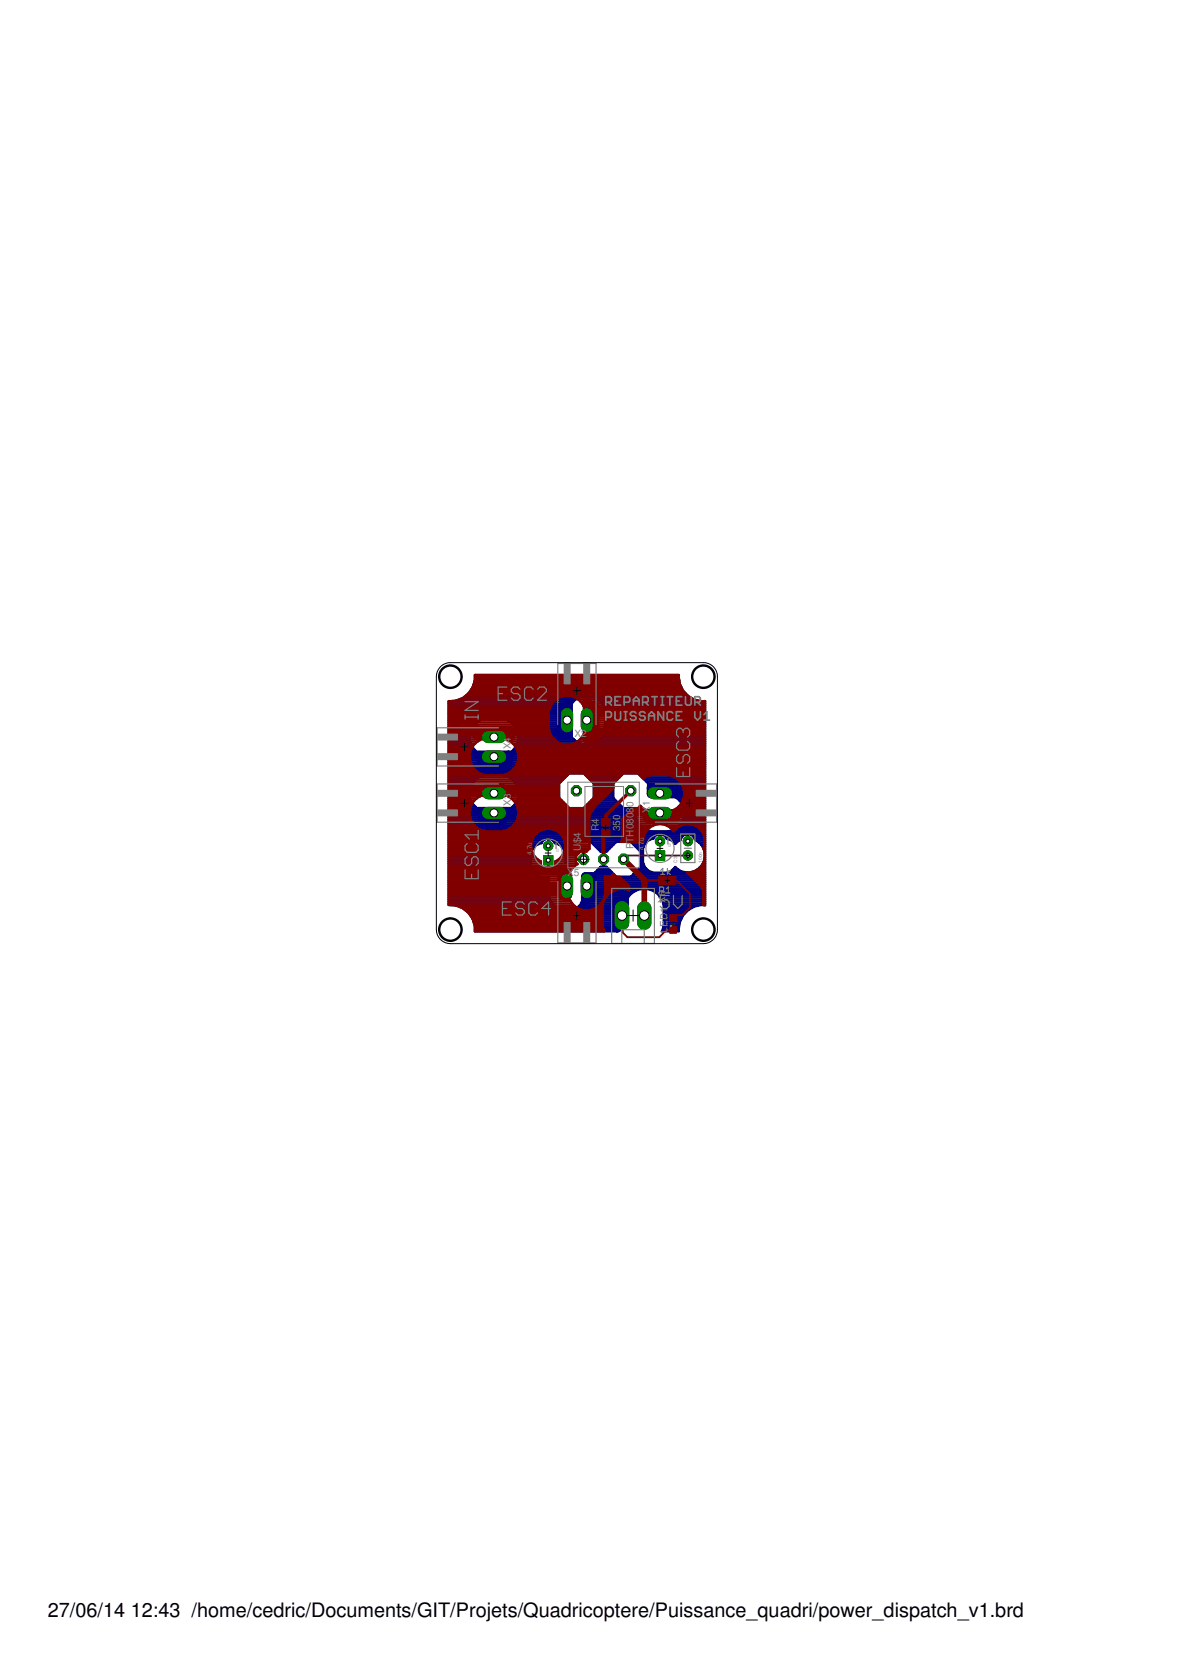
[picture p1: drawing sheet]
<svg xmlns="http://www.w3.org/2000/svg" width="210mm" height="297mm" viewBox="0 0 210 297" stroke-linecap="round" stroke-linejoin="round" font-family="sans-serif">
<defs><g id="words">
<g font-size="3.5">
<text x="8.5" y="287.5">27/06/14</text>
<text x="23.2" y="287.5">12:43 /home/cedric/Documents/GIT/Projets/Quadricoptere/Puissance_quadri/power_dispatch_v1.brd</text>
</g>
<g font-size="1.8" fill="#808080">
<text x="102.1" y="131">X2</text>
<text x="90.8" y="133.2" transform="rotate(-90 90.8 133.2)">X4</text>
<text x="90.8" y="143.2" transform="rotate(-90 90.8 143.2)">X3</text>
<text x="112.6" y="143.5" transform="rotate(-90 112.6 143.5)">0</text>
<text x="103.2" y="149.9" transform="rotate(-90 103.2 149.9)">$</text>
<text x="103.2" y="149" transform="rotate(-90 103.2 149)">4</text>
<text x="106.4" y="147.8" transform="rotate(-90 106.4 147.8)">R</text>
<text x="106.4" y="146.5" transform="rotate(-90 106.4 146.5)">4</text>
<text x="110.2" y="147.8" transform="rotate(-90 110.2 147.8)">3</text>
<text x="110.2" y="146.8" transform="rotate(-90 110.2 146.8)">5</text>
<text x="110.2" y="145.8" transform="rotate(-90 110.2 145.8)">0</text>
<text x="112.6" y="148.7" transform="rotate(-90 112.6 148.7)">H</text>
<text x="112.6" y="147.4" transform="rotate(-90 112.6 147.4)">0</text>
<text x="112.6" y="146.4" transform="rotate(-90 112.6 146.4)">8</text>
<text x="112.6" y="145.4" transform="rotate(-90 112.6 145.4)">0</text>
<text x="112.6" y="144.4" transform="rotate(-90 112.6 144.4)">8</text>
<text x="115.5" y="144.5" transform="rotate(-90 115.5 144.5)">X1</text>
<text x="100.8" y="155.8">X5</text>
<text x="103.2" y="151.2" transform="rotate(-90 103.2 151.2)">U</text>
<text x="112.6" y="151" transform="rotate(-90 112.6 151)">PT</text>
<text x="118.3" y="160.5" transform="rotate(-90 118.3 160.5)">X</text>
<text x="118.3" y="159.3" transform="rotate(-90 118.3 159.3)">6</text>
<text x="118.6" y="165.8" transform="rotate(-90 118.6 165.8)">L</text>
<text x="118.6" y="164.8" transform="rotate(-90 118.6 164.8)">E</text>
<text x="118.6" y="163.6" transform="rotate(-90 118.6 163.6)">D</text>
<text x="118.6" y="162.3" transform="rotate(-90 118.6 162.3)">1</text>
</g>
<g font-size="1.1" fill="#808080">
<text x="114.4" y="149.5" transform="rotate(-90 114.4 149.5)">u</text>
<text x="94.6" y="151.9" transform="rotate(-90 94.6 151.9)">4</text>
<text x="94.6" y="151.3" transform="rotate(-90 94.6 151.3)">,</text>
<text x="94.6" y="151" transform="rotate(-90 94.6 151)">7</text>
<text x="94.6" y="150.4" transform="rotate(-90 94.6 150.4)">u</text>
<text x="114.4" y="151.1" transform="rotate(-90 114.4 151.1)">4,7</text>
</g>
<g font-size=".8" fill="#808080">
<text x="120.3" y="153.3" transform="rotate(-90 120.3 153.3)">C3</text>
<text x="124.8" y="153.3" transform="rotate(-90 124.8 153.3)">100n</text>
</g>
<g font-size=".6" fill="#808080">
<text x="99.4" y="151.5" transform="rotate(-90 99.4 151.5)">C1</text>
<text x="119.2" y="150.6" transform="rotate(-90 119.2 150.6)">C2</text>
</g>
</g></defs>
<g fill="none" stroke="#000080" stroke-width=".42">
<path d="M79.8 124.7a4.4 4.4 0 0 0 4.6-4.7h36.2a4.3 4.3 0 0 0 4.7 4.6v36.3a4.3 4.3 0 0 0-4.7 4.6h-3l.4-1v-3.5M79.8 124.7v36.2a4.3 4.3 0 0 1 4.6 4.6h25.3a1.73 1.73 0 0 1-.9-1.4v-1.1h1.5v-3.2a1.71 1.71 0 0 0-1.5 1.6v1.1h1.9v-2.7l.7 .2a3.3 3.3 0 0 1 2.6-2M79.8 139.7h3.9M79.8 139.3h4.1M79.8 138.9h4.4M79.8 138.6h4.8M79.8 138.2h5.3M79.8 137.8h6.3M79.8 137.4h45.5M79.8 137.1h45.5M79.8 136.7h45.5M79.8 136.3h45.5"/>
<path d="M79.8 135.9h6.3M79.8 135.6h5.8M79.8 135.2h5.6M79.8 134.8h5.4M79.8 134.4h7.9M79.8 134h5.5M79.8 133.7h5M79.8 133.3h4.6M79.8 132.9h4.3M79.8 132.6h4M79.8 132.2h3.9M79.8 131.8h3.8"/>
<path d="M79.8 131.4h3.7M79.8 131.1h3.7M79.8 130.7h3.7M79.8 130.3h3.7M79.8 129.9h3.8M79.8 129.6h4M79.8 129.2h4.2M79.8 128.8h4.5M79.8 128.4h4.9M79.8 128.1h5.5M79.8 127.7h19.5M79.8 127.3h19.5"/>
<path d="M79.8 126.9h19.5M79.8 126.6h19.5M79.8 126.2h19.7M79.8 125.8h20M79.8 125.5h21.6M79.8 125.1h21.8M79.8 124.7h22.1M81.7 124.3h20.6M82.4 124h20.6M82.9 123.6h39.2M83.3 123.2h38.5M83.5 131.4a3.3 3.3 0 0 0 1.8 2.6l-.1 .4h2.5v1.6a2.66 2.66 0 0 1-1.8-.2l-.5-.5-.2-.6h5.2l-.2 .6-.7 .6"/>
<path d="M83.5 131.4a3.3 3.3 0 0 1 2.8-3.6h3a3.3 3.3 0 0 1 2.8 3.6M83.6 122.8h37.8M83.8 122.4h37.4M84.1 122.1h37M84.2 121.7h36.7M84.3 121.3h36.5M84.4 120.9h36.3M84.4 120.6h36.2M84.4 120.2h36.2M87.7 135.9h.2M87.7 135.6h.2M87.7 135.2h.2"/>
<path d="M87.7 134.8h.2M87.9 134.4h37.4M89.5 135.9h35.8M89.5 137.8h11.3M90 135.6h35.3M90.2 135.2h35.1M90.3 128.1h10.3M90.3 134h35M90.4 134.8h34.9M90.5 138.2h10M90.8 133.7h34.5M90.9 128.4h8.4"/>
<path d="M91 138.6h9.1M91.2 133.3h34.1M91.3 128.8h8M91.4 138.9h8.3M91.5 132.9h33.8M91.6 129.2h7.7M91.7 139.3h7.7M91.8 132.6h33.5M91.8 129.6h7.5M91.9 139.7h7.5M91.9 132.2h11.3M91.9 129.9h7.6"/>
<path d="M92 131.8h10.4M92.1 130.3h7.8M92.1 131.4a3.2 3.2 0 0 1-1.8 2.6l.1 .4h-2.5v1.6l1.6-.1M92.1 131.4h9.9M92.1 131.1h9.5M92.1 130.7h9.3M99.3 126.6a1.58 1.58 0 0 1 1.3-1.2v5.2a1.53 1.53 0 0 1-1.3-1.4v-1h1.6v2.4l.4-.1a3.3 3.3 0 0 0 3.1 1.9 3.3 3.3 0 0 0 2.9-2.1M99.3 126.6v1.3h1.6v-2.5l.4 .1a3.3 3.3 0 0 1 3.5-1.8 3.3 3.3 0 0 1 2.7 2.8v3l-.2 .8M99.4 139.3l1.8-1.8h2.5l1.9 1.8M99.4 139.3v2.5l1.8 1.9h2.5l1.9-1.9v-2.5M100.6 130.3h.3M100.6 129.9h.3"/>
<path d="M100.6 129.6h.3M100.6 129.2h.3M100.6 128.8h.3M100.6 128.4h.3M100.6 127.7h.3M100.6 127.3h.3M100.6 126.9h.3M100.6 126.6h.3M100.6 126.2h.3M100.6 125.8h.3M104.1 137.8h6.4M104.5 138.2h5.6"/>
<path d="M104.8 138.6h4.9M105.2 138.9h4.1M105.4 132.2h19.9M105.6 139.7h3.4M105.6 139.3h3.4M105.6 124h17.1M106.1 131.8h19.2M106.3 124.3h17M106.6 131.4h18.7M106.6 124.7h18.7M106.9 131.1h18.4M107 125.1h18.3"/>
<path d="M107.1 130.7h18.2M107.2 125.5h18.1M107.3 130.3h18M107.4 125.8h17.9M107.4 129.9h17.9M107.5 126.2h17.8M107.5 129.6h17.8M107.5 129.2h17.8M107.5 128.8h17.8M107.5 128.4h17.8M107.5 128.1h17.8M107.5 127.7h17.8"/>
<path d="M107.5 127.3h17.8M107.5 126.9h17.8M107.5 126.6h17.8M109 139.3l1.8-1.8h2.6l1.8 1.8M109 139.3v2.5l1.8 1.9h2.3a3.2 3.2 0 0 0 2.7 4.1h3a3.3 3.3 0 0 0 2.7-2.4 3.3 3.3 0 0 0-1.1-3.5M113.7 137.8h11.6M114.1 138.2h11.2M114.5 138.6h10.8M114.9 138.9h10.4M115.2 139.3v.6l.2-.2a2.38 2.38 0 0 1 1.7-.2v1.4h2.8a1.52 1.52 0 0 0-1.5-1.4h-1v1.7h7.9M115.2 139.7h.3M115.2 139.3h10.1"/>
<path d="M117.1 139.7h.3M119 139.7h6.3M79.8 158h17.7M79.8 149h36.3M79.8 148.3h37.3M79.8 153.1h14.6M79.8 157.6h17.7M79.8 141.2h3.7M79.8 146h33.5M79.8 159.9h18M79.8 159.5h17.9M79.8 159.1h17.8"/>
<path d="M79.8 158.8h17.7M79.8 158.4h17.7M79.8 157.3h17.7M79.8 156.9h17.7M79.8 156.5h17.7M79.8 156.1h17.7M79.8 155.8h16M79.8 155.4h15.4M79.8 155h15M79.8 154.6h14.8M79.8 154.3h14.6M79.8 153.9h14.6"/>
<path d="M79.8 153.5h14.6M79.8 152.8h14.6M79.8 152.4h14.6M79.8 152h14.6M79.8 151.7h14.6M79.8 151.3h14.8M79.8 150.9h14.9M79.8 150.5h15.2M79.8 150.2h15.7M79.8 149.8h16.5M79.8 149.4h16.8M79.8 148.7h36.6"/>
<path d="M79.8 147.9h45.5M79.8 147.5h35.1M79.8 147.2h34.5M79.8 146.8h34.1M79.8 146.4h33.7M79.8 145.7h5.9M79.8 145.3h5.6M79.8 144.9h5.5M79.8 144.5h7.9M79.8 144.2h5.4M79.8 143.8h5.2M79.8 143.4h4.7"/>
<path d="M79.8 143h4.3M79.8 142.7h4.1M79.8 142.3h3.9M79.8 141.9h3.8M79.8 141.5h3.7M79.8 140.8h3.7M79.8 140.4h3.7M79.8 140h3.8M83.7 142.3a3.3 3.3 0 0 1 2.6-4.5h3a3.3 3.3 0 0 1 2.6 4.5M83.7 142.3l.4 .7 .6 .6 .6 .4-.1 .2M85.2 144.2v.2h2.5v1.6M87.7 145.7h.2"/>
<path d="M87.7 145.3h.2M87.7 144.9h.2M87.9 144.5h25M89.9 145.7h23.2M90.2 145.3l.2-.6h-5.2a1.53 1.53 0 0 0 1.4 1.3M90.2 145.3l-.5 .5-.7 .2M90.2 145.3h22.8M90.3 144.2l.1 .2h-2.5v1.6M90.3 144.9h22.6M90.3 144.2h22.6M90.6 143.8h22.4M91.1 143.4h9.8"/>
<path d="M91.5 143h9M91.7 142.7h8.5M91.9 142.3l-.4 .7-.6 .6-.6 .4v.2M91.9 142.3h7.9M92 140h7.4M92 141.9h7.4M92.1 140.4h7.3M92.1 141.5h7.3M92.1 141.2h7.3M92.1 140.8h7.3M94.4 151.6v2.6a2.44 2.44 0 0 0 3.1 1.7v3.1a3.3 3.3 0 0 0 2.8 2.8 3.3 3.3 0 0 0 3.4-1.8l.4 .1v-2.5h21.2M96.2 149.9a1.29 1.29 0 0 1 1.2-.8 1.29 1.29 0 0 1 1.2 .8"/>
<path d="M96.2 149.9a2.12 2.12 0 0 0-1.8 1.7M96.2 149.9h.1M97.4 149.9h.1M97.4 149.1v.8M97.4 149.8h.1M97.4 149.4h.1M98.3 149.4h16.9M98.6 149.8h3.7M98.6 149.9a2.12 2.12 0 0 1 1.9 1.7M98.6 149.9h.1M99.4 150.2h2.5M99.8 150.5h1.8"/>
<path d="M100.1 150.9h1.1M100.3 151.3h.5M100.5 151.6v1.5l.1 .1v-1.7l1.8-1.9h2.6l1.7 1.8h.5v2.7h-.5l-1.3 1.3M100.5 152.8h.1M100.5 152.4h.1M100.5 152h.1M100.5 151.7h.1M104 143.4h6.6M104.1 158h.3M104.1 159.9h.3M104.1 159.5h.3M104.1 159.1h.3"/>
<path d="M104.1 158.8h.3M104.1 158.4h.3M104.4 143h5.8M104.7 142.7h5.1M105.1 159.9h4.8M105.1 142.3h4.3M105.1 149.8h4.3M105.4 155.4h.1M105.5 155.4l.1 .2a2.38 2.38 0 0 1 .2 1.8h-1.4v2.7a1.53 1.53 0 0 0 1.4-1.4v-1.1M105.5 155.4h3.6M105.5 159.5h6.1M105.5 141.9h3.6"/>
<path d="M105.5 150.2h3.5M105.6 141.2h3.4M105.6 141.5h3.4M105.6 140.8h3.4M105.6 140.4h3.4M105.6 140h3.4M105.6 155.8h3.9M105.7 159.1h6.2M105.8 156.1h19.5M105.8 158.8h6.5M105.8 158h9.2a3.4 3.4 0 0 1 3 3M105.8 158.4h7.1"/>
<path d="M105.8 157.3h19.5M105.8 156.9h19.5M105.8 156.5h19.5M105.8 155h2.9M105.9 150.5h2.8M106.2 154.6h2.1M106.3 150.9h2M106.6 154.3h1.4M106.6 151.3h1.3M106.8 152.7h.9v.1h-.9zM106.8 152.8h.4M107.2 153.1h.2"/>
<path d="M107.2 153.9h.2M107.2 153.5h.2M107.2 152.4h.2M107.2 152h.2M107.2 151.7h.2M107.4 151.4h.4l1.7-1.8h2.6l1.8 1.9v2.5l-1.8 1.9h-2.6l-1.7-1.8h-.4zM107.4 152.8h.3M110.3 159.9h.4M111.2 159.9h.2M112.2 155.8h13.1M112.2 149.8h2.7M112.6 155.4h12.7"/>
<path d="M112.6 150.2h2M112.9 155h2.9M113 150.5h1.4M113.3 154.6h1.8M113.4 150.9h.9M113.7 154.3h1M113.7 151.3h.6M113.9 153.1h.4M113.9 153.9h.6M113.9 153.5h.4M113.9 152.8h.4M113.9 152.4h.4"/>
<path d="M113.9 152h.4M113.9 151.7h.4M115 158h10.3M115.2 149.4l-.6 .6-.3 .8v2.6l.3 .8 .6 .6 .8 .3h2.6l.8-.3 .6-.7a3 3 0 0 0 4.7-.2M116.1 158.4h9.2M116.1 149.1l-.9 .3M116.1 149.1a1.29 1.29 0 0 1 1.2-.8 1.29 1.29 0 0 1 1.2 .8M116.1 149.1h.1M116.7 158.8h8.6M117.1 159.1h8.2M117.1 140.8h.3M117.1 140.4h.3"/>
<path d="M117.1 140h.3M117.3 149h.1M117.3 148.3v.8M117.3 148.7h.1M117.4 159.5h7.9M117.5 148.3h4.4M117.6 159.9h7.7M118.2 148.7h3.1M118.5 149h2.6M118.5 149.1l.9 .3M118.5 149.1h.1M118.8 155h2.8"/>
<path d="M119.4 149.4h1.4M119.5 154.6h1.2M119.5 140h5.8M119.7 147.5h5.6M119.7 140.4h5.6M119.8 149.8h.4M119.8 141.5h5.5M119.8 140.8h5.5M119.9 141.2l-.1 .4 .6 .3M119.9 154.3h.3M120.3 147.2h5M120.4 141.9h4.9"/>
<path d="M120.7 146.8h4.6M120.7 142.3h4.6M121 146.4h4.3M121.1 149l-.1 .3-1 .7-.6-.6M121.1 142.7h4.2M121.2 146h4.1M121.3 143h4M121.4 145.7h3.9M121.4 143.4h3.9M121.5 145.3h3.8M121.5 143.8h3.8M121.6 144.9h3.7"/>
<path d="M121.6 144.5h3.7M121.6 144.2h3.7M121.9 148.3a1.3 1.3 0 0 1 1.5 .7M121.9 148.3l-.5 .2-.3 .5M122.3 148.2v.8M122.3 149h.1M122.3 148.3h.1M122.3 148.7h.1M122.6 148.3h2.7M122.9 155h2.4M123.2 148.7h2.1M123.4 149l.1 .2a4 4 0 0 1 1.6 1.7"/>
<path d="M123.4 149h1.9M123.7 149.4h1.6M123.8 154.6h1.5M124.2 149.8h1.1M124.3 154.3h1M124.6 150.2h.7M124.7 153.9h.6M124.9 150.5h.4M124.9 153.5h.4M125.1 150.9l.2 .8M125.1 150.9h.2M125.1 153.1h.2"/>
<path d="M125.2 151.3h.1M125.2 152.8h.1M125.3 151.7v.8l-.2 .7-.4 .7M125.3 152.4h.1M125.3 152h.1M125.3 151.7h.1M79.8 160.6h18.4M79.8 160.3h18.2M81.2 161h17.4M82.1 161.4h17M82.7 161.8h17.4M83.1 162.1h25.7"/>
<path d="M83.5 162.5h25.3M83.7 162.9h26.6M84 163.3h24.8M84.1 163.6h24.7M84.2 164h24.6M84.3 164.4h24.6M84.4 165.5h25.2M84.4 165.1h24.8M84.4 164.8h24.6M101.5 161.8h7.3M102.4 161.4h6.4M103 161h5.9"/>
<path d="M103.3 160.6h5.7M103.6 160.3h5.7M110.3 162.5h.4M110.3 162.1h.4M110.3 161.8h.4M110.3 161.4h.4M110.3 161h.4M110.3 160.6h.4M110.3 160.3h.4M117.7 165.5h2.9M117.8 160.3h7.5M117.8 165.1h2.8"/>
<path d="M117.9 160.6h7.4M117.9 164.8h2.8M118 164.4h2.7M118 164h2.8M118 163.6h3M118 163.3h3.1M118 162.9h3.3M118 162.5h3.6M118 162.1h4M118 161.8h4.4M118 161.4h5M118 161h6"/>
</g>
<path d="M85 134.2h5.4v.2h-.1v1.2h-4.7v-.2M101.2 124.6h-.2v6h-1.3v-4.9M85 144.3h6.5v.4h-5.8v1.3h3.5v-.2M105.2 159.6v-3.7h-1.1v4.8h-.2M110.9 159.6l.1 4.7h-1.7v-.2h.4v-3.8h.1v4.6M120.2 140.2v-.2h-4.4v1.1h4.7" fill="none" stroke="#000080" stroke-width="1.7"/>
<circle cx="103.7" cy="152.7" r=".96" fill="#008000" stroke="#008000" stroke-width=".18"/>
<circle cx="103.7" cy="152.7" r=".59" fill="#fff" stroke="#000" stroke-width=".18"/>
<circle cx="107.3" cy="152.7" r=".96" fill="#008000" stroke="#008000" stroke-width=".18"/>
<circle cx="107.3" cy="152.7" r=".59" fill="#fff" stroke="#000" stroke-width=".18"/>
<circle cx="110.8" cy="152.7" r=".96" fill="#008000" stroke="#008000" stroke-width=".18"/>
<circle cx="110.8" cy="152.7" r=".59" fill="#fff" stroke="#000" stroke-width=".18"/>
<circle cx="112.1" cy="140.6" r=".96" fill="#008000" stroke="#008000" stroke-width=".18"/>
<circle cx="112.1" cy="140.6" r=".59" fill="#fff" stroke="#000" stroke-width=".18"/>
<circle cx="102.4" cy="140.6" r=".96" fill="#008000" stroke="#008000" stroke-width=".18"/>
<circle cx="102.4" cy="140.6" r=".59" fill="#fff" stroke="#000" stroke-width=".18"/>
<path d="M116.2 144.5h2.1" fill="none" stroke="#008000" stroke-width="2.1"/>
<circle cx="117.3" cy="144.5" r=".72" fill="#fff" stroke="#000" stroke-width=".18"/>
<path d="M116.2 141h2.1" fill="none" stroke="#008000" stroke-width="2.1"/>
<circle cx="117.3" cy="141" r=".72" fill="#fff" stroke="#000" stroke-width=".18"/>
<path d="M104.3 127v2.1" fill="none" stroke="#008000" stroke-width="2.1"/>
<circle cx="104.3" cy="128" r=".72" fill="#fff" stroke="#000" stroke-width=".18"/>
<path d="M100.8 127v2.1" fill="none" stroke="#008000" stroke-width="2.1"/>
<circle cx="100.8" cy="128" r=".72" fill="#fff" stroke="#000" stroke-width=".18"/>
<path d="M86.7 141h2.2" fill="none" stroke="#008000" stroke-width="2.1"/>
<circle cx="87.8" cy="141" r=".72" fill="#fff" stroke="#000" stroke-width=".18"/>
<path d="M86.7 144.5h2.2" fill="none" stroke="#008000" stroke-width="2.1"/>
<circle cx="87.8" cy="144.5" r=".72" fill="#fff" stroke="#000" stroke-width=".18"/>
<path d="M86.7 131h2.2" fill="none" stroke="#008000" stroke-width="2.1"/>
<circle cx="87.8" cy="131" r=".72" fill="#fff" stroke="#000" stroke-width=".18"/>
<path d="M86.7 134.5h2.2" fill="none" stroke="#008000" stroke-width="2.1"/>
<circle cx="87.8" cy="134.5" r=".72" fill="#fff" stroke="#000" stroke-width=".18"/>
<path d="M100.8 156.4v2.2" fill="none" stroke="#008000" stroke-width="2.1"/>
<circle cx="100.8" cy="157.5" r=".72" fill="#fff" stroke="#000" stroke-width=".18"/>
<path d="M104.3 156.4v2.2" fill="none" stroke="#008000" stroke-width="2.1"/>
<circle cx="104.3" cy="157.5" r=".72" fill="#fff" stroke="#000" stroke-width=".18"/>
<path d="M114.5 161.5v2.5" fill="none" stroke="#008000" stroke-width="2.6"/>
<circle cx="114.5" cy="162.8" r=".85" fill="#fff" stroke="#000" stroke-width=".18"/>
<path d="M110.6 161.5v2.5" fill="none" stroke="#008000" stroke-width="2.6"/>
<circle cx="110.6" cy="162.8" r=".85" fill="#fff" stroke="#000" stroke-width=".18"/>
<path d="M96.6 152.1h1.7v1.6h-1.7z" fill="#008000" stroke="#008000" stroke-width=".18"/>
<circle cx="97.4" cy="152.9" r=".36" fill="#fff" stroke="#000" stroke-width=".18"/>
<circle cx="97.4" cy="150.4" r=".83" fill="#008000" stroke="#008000" stroke-width=".18"/>
<circle cx="97.4" cy="150.4" r=".36" fill="#fff" stroke="#000" stroke-width=".18"/>
<path d="M116.5 151.3h1.6v1.6h-1.6z" fill="#008000" stroke="#008000" stroke-width=".18"/>
<circle cx="117.3" cy="152.1" r=".36" fill="#fff" stroke="#000" stroke-width=".18"/>
<circle cx="117.3" cy="149.5" r=".83" fill="#008000" stroke="#008000" stroke-width=".18"/>
<circle cx="117.3" cy="149.5" r=".36" fill="#fff" stroke="#000" stroke-width=".18"/>
<circle cx="122.3" cy="152.1" r=".83" fill="#008000" stroke="#008000" stroke-width=".18"/>
<circle cx="122.3" cy="152.1" r=".36" fill="#fff" stroke="#000" stroke-width=".18"/>
<circle cx="122.3" cy="149.5" r=".83" fill="#008000" stroke="#008000" stroke-width=".18"/>
<circle cx="122.3" cy="149.5" r=".36" fill="#fff" stroke="#000" stroke-width=".18"/>
<g fill="#800000" stroke="#800000" stroke-width=".18">
<path d="M106.9 147.4h1.5v1.3h-1.5z"/>
<path d="M106.9 145.5h1.5v1.3h-1.5z"/>
<path d="M119 164.7h1.2v1.2h-1.2z"/>
<path d="M119 162.6h1.2v1.2h-1.2z"/>
<path d="M118.8 155.8h1.3v1.5h-1.3z"/>
<path d="M117.1 155.8h1.3v1.5h-1.3z"/>
</g>
<path d="M114.5 156.4l.1 .1h3.2M119.4 156.5h.9l2.3 2.4v2.4l-1.3 1.4h-1.1l-.6 .5M122.3 152.1h-10.8l-.7 .6M110.6 162.8l.1 .1v2.9l.8 .8h5.7l1.2-1.3h1.2" fill="none" stroke="#800000" stroke-width=".32"/>
<path d="M107.7 148.1l-.4 .4v4.2M112.1 140.6l-4.4 4.4v1.2" fill="none" stroke="#800000" stroke-width=".61"/>
<path d="M110.8 152.7l3.7 3.7v6.4" fill="none" stroke="#800000" stroke-width="1"/>
<g fill="none" stroke="#800000" stroke-width=".42">
<path d="M79.8 124.7a4.4 4.4 0 0 0 4.6-4.7h36.2a4.3 4.3 0 0 0 4.7 4.6v36.3h-.3v-2.5l-.4-.8-2.4-2.5a2.96 2.96 0 0 0 2.5-1.2M79.8 124.7v36.2a4.3 4.3 0 0 1 4.6 4.6h23l-.3-1v-3.5M79.8 137.8h21M79.8 139.7h6.2M79.8 139.3h19.6M79.8 138.9h19.9M79.8 138.6h20.3M79.8 138.2h20.7M79.8 137.4h5.4M79.8 137.1h4.8M79.8 136.7h4.5M79.8 136.3h4.2"/>
<path d="M79.8 135.9h4M79.8 135.6h3.8M79.8 135.2h3.7M79.8 134.8h3.7M79.8 134.4h3.7M79.8 134h3.7M79.8 133.7h3.8M79.8 133.3h3.9M79.8 132.9h4.1M79.8 132.6h4.3M79.8 132.2h4.7M79.8 131.8h5.1"/>
<path d="M79.8 131.4h5.5M79.8 131.1h7.9M79.8 130.7h5.4M79.8 130.3h5.6M79.8 129.9h5.9M79.8 129.6h6.5M79.8 129.2h17.7M79.8 128.8h17.7M79.8 128.4h17.7M79.8 128.1h17.7M79.8 127.7h17.7M79.8 127.3h17.7"/>
<path d="M79.8 126.9h17.7M79.8 126.6h17.7M79.8 126.2h17.8M79.8 125.8h17.9M79.8 125.5h18.1M79.8 125.1h18.3M79.8 124.7h18.6M81.7 124.3h17.1M82.4 124h17.1M82.9 123.6h39.2M83.3 123.2h38.5M83.6 122.8h37.8"/>
<path d="M83.8 122.4h37.4M84.1 122.1h37M84.2 121.7h36.7M84.3 121.3h36.5M84.4 120.9h36.3M84.4 120.6h36.2M84.4 120.2h36.2M85.2 130.7v.2h5.2a1.53 1.53 0 0 0-1.4-1.4h-1.1v1.7h2.5l-.1 .4a3.3 3.3 0 0 1 1.8 3.4 3.3 3.3 0 0 1-2.8 2.8M85.2 130.7a1.56 1.56 0 0 1 1.4-1.2h1.1v1.7h-2.5l.1 .4a3.3 3.3 0 0 0-1.8 3.5 3.3 3.3 0 0 0 2.8 2.7M87.7 139.7h.2M87.7 130.7h.2M87.7 130.3h.2"/>
<path d="M87.7 129.9h.2M87.7 129.6h.2M87.9 131.1h10.2M89.3 129.6h8.2M89.6 139.7h9.8M89.9 129.9h7.7M90.2 130.3h7.5M90.3 131.4h8.2M90.4 137.4h34.9M90.4 130.7h7.5M90.7 131.8h8.3M91 137.1h34.3"/>
<path d="M91.1 132.2h8.6M91.3 136.7h34M91.5 132.6h33.8M91.6 136.3h33.7M91.7 132.9h33.6M91.8 135.9h33.5M91.9 133.3h33.4M92 135.6h33.3M92 133.7h33.3M92.1 135.2h33.2M92.1 134h33.2M92.1 134.8h33.2"/>
<path d="M92.1 134.4h33.2M98.2 124.9a3.3 3.3 0 0 1 5.5 .6l.4-.1v2.5h1.7a2.38 2.38 0 0 0-.2-1.7l-.3-.4-.9-.4v5.2a1.52 1.52 0 0 0 1.4-1.4v-1h-1.7v2.4l-.4-.1a3.3 3.3 0 0 1-3.4 1.8 3.3 3.3 0 0 1-2.8-2.8v-3l.2-.8zM99.4 139.3v2.5l1.8 1.9h2.5l1.9-1.9v-2.5M99.4 139.3l1.8-1.8h2.5l1.9 1.8M101.9 132.2h23.4M102.1 124h20.6M102.6 131.8h22.7M102.7 124.3h20.6M103.1 131.4h22.2M103.1 124.7h22.2M103.4 131.1h21.9M103.5 125.1h21.8"/>
<path d="M103.6 130.7h21.7M103.7 125.5h21.6M104.1 137.8h6.4M104.1 130.3h.3M104.1 129.9h.3M104.1 129.6h.3M104.1 129.2h.3M104.1 128.8h.3M104.1 128.4h.3M104.1 127.7h.3M104.1 127.3h.3M104.1 126.9h.3"/>
<path d="M104.1 126.6h.3M104.1 126.2h.3M104.1 125.8h.3M104.4 128.1h20.9M104.5 138.2h5.6M104.8 138.6h4.9M105.2 138.9h4.1M105.2 130.3h20.1M105.3 125.8h20M105.6 139.7h3.4M105.6 139.3h3.4M105.6 129.9h19.7"/>
<path d="M105.6 126.2h19.7M105.7 129.6h19.6M105.7 126.6h19.6M105.8 129.2h19.5M105.8 128.8h19.5M105.8 128.4h19.5M105.8 127.7h19.5M105.8 127.3h19.5M105.8 126.9h19.5M109 139.3l1.8-1.8h2.6l.9 .9 .7-.4 .8-.2h3a3.3 3.3 0 0 1 2.6 4.5M109 139.3v.8l-3.4 3.5-.9 1.5 .1 5.8-.6 .5h-.4v1.3h-1.4v-.5l.8-.8h.4v1.4h-1.2v.5l.3 .3-1 .8-.4 .6-.4-.1v2.5h-1.6a2.28 2.28 0 0 1 .2-1.8l.5-.5 .6-.2v5.2a1.53 1.53 0 0 1-1.3-1.4v-1.1M113.7 137.8h1.9"/>
<path d="M114.1 138.2h.5M119 137.8h6.3M120 138.2h5.3M120.5 138.6h4.8M120.9 138.9h4.4M121.1 139.3h4.2M121.3 139.7h4M79.8 146h4M79.8 157.6h21.1v2.5l.4-.1a3.3 3.3 0 0 0 3.5 1.8 3.3 3.3 0 0 0 2.7-2.8v-3.1h1.1l.5-.5 .4 .5h.6l1.7 1.6v.7l-.8-.2h-3.5M79.8 158h19.5M79.8 141.2h7.9v-1.7a2.38 2.38 0 0 0-1.8 .2l-.5 .5-.2 .7h5.2a1.53 1.53 0 0 0-1.4-1.4h-1.1v1.7h11.5M79.8 159.9h20.2"/>
<path d="M79.8 159.5h19.8M79.8 159.1h19.6M79.8 158.8h19.5M79.8 158.4h19.5M79.8 157.3h19.5M79.8 156.9h19.5M79.8 156.5h19.5M79.8 156.1h19.5M79.8 155.8h19.6M79.8 155.4h19.9M79.8 155h20.4M79.8 154.6h21.7"/>
<path d="M79.8 154.3h22M79.8 153.9h16.4M79.8 153.5h16.3M79.8 153.1h16.3M79.8 152.8h15.8M79.8 152.4h15.4M79.8 152h15.1M79.8 151.7h14.9M79.8 151.3h14.7M79.8 150.9h14.6M79.8 150.5h14.6M79.8 150.2h14.6"/>
<path d="M79.8 149.8h14.6M79.8 149.4h14.8M79.8 149h14.9M79.8 148.7h15.1M79.8 148.3h15.4M79.8 147.9h15.8M79.8 147.5h5.6M79.8 147.2h5M79.8 146.8h4.6M79.8 146.4h4.3M79.8 145.7h3.9M79.8 145.3h3.7"/>
<path d="M79.8 144.9h3.7M79.8 144.5h3.7M79.8 144.2h3.7M79.8 143.8h3.7M79.8 143.4h3.9M79.8 143h4M79.8 142.7h4.2M79.8 142.3h4.5M79.8 141.9h4.9M79.8 141.5h5.5M79.8 140.8h5.4M79.8 140.4h5.5"/>
<path d="M79.8 140h5.8M85.2 141.2l.1 .4a3.3 3.3 0 0 0-1.8 3.4 3.3 3.3 0 0 0 2.8 2.8h3a3.3 3.3 0 0 0 2.8-2.8 3.3 3.3 0 0 0-1.8-3.4l.1-.4M87.7 140.8h.2M87.7 140.4h.2M87.7 140h.2M90 140h9.4M90.2 147.5h6.1M90.3 140.4h9.1M90.3 141.5h9.1M90.4 140.8h9M90.8 147.2h13.9M90.9 141.9h8.5"/>
<path d="M91.2 146.8h13.5M91.3 142.3h8.5M91.5 146.4h13.2M91.6 142.7h8.6M91.8 146h12.9M91.8 143h8.7M91.9 145.7h12.8M91.9 143.4h9M92 145.3h12.7M92.1 143.8h13.4M92.1 144.9h12.7M92.1 144.5h12.9"/>
<path d="M92.1 144.2h13.1M95.6 152.8l.5 .3 .1 .8M96.2 153.9l.3 .3h1.8l.4-.3M96.3 147.5a3.1 3.1 0 0 1 3.8 1.3 3.1 3.1 0 0 1-.8 4M96.3 147.5a3.1 3.1 0 0 0-.7 5.3M97.4 153.4v.8M97.4 153.4h.1M97.4 153.9h.1M97.4 153.5h.1M98.6 147.5h6.1M98.7 153.9h3.5M98.7 153.5h3.9"/>
<path d="M98.7 153.1h3.7M99.2 147.9h5.5M99.3 152.8l-.6 .3v.8M99.3 152.8h4.3M99.6 148.3h5.1M99.7 152.4h2.7M99.9 148.7h4.8M100 152h2.5M100.2 149h4.5M100.2 151.7h2.7M100.3 151.3h4.1M100.3 149.4h4.5"/>
<path d="M100.4 149.8h4.4M100.4 150.9h4.3M100.5 150.5h4.3M100.5 150.2h4.3M100.6 158h.3M100.6 159.9h.3M100.6 159.5h.3M100.6 159.1h.3M100.6 158.8h.3M100.6 158.4h.3M100.6 157.3h.3M100.6 156.9h.3"/>
<path d="M100.6 156.5h.3M100.6 156.1h.3M100.6 155.8h.3M100.6 155.4h.3M100.6 155h.3M103.6 152.4h.2M103.6 152h.2M103.6 151.7h.2M104 143.4h1.7M104.4 143h1.7M104.7 142.7h1.7M105.1 142.3h1.7"/>
<path d="M105.5 141.9h1.7M105.6 141.2h2.3M105.6 141.5h2M105.6 140.8h2.7M105.6 140.4h3.1M105.6 140h3.4M107.3 159.9h.2M107.4 159.5h.3M107.5 159.1h.5M107.5 157.6h4.3M107.5 158.8h.9M107.5 158.4h1.4"/>
<path d="M107.5 157.3h4M107.5 156.9h3.6M107.5 156.5h3.3M107.5 156.1h2.9M108.6 155.8h.9M109 155.4h.1M110.1 158a3.4 3.4 0 0 0-3 3M110.5 149.4h3.8M110.6 146h14.7M110.6 149h3.7M110.6 148.7h3.8M110.6 148.3h3.9"/>
<path d="M110.6 147.9h4.1M110.6 147.5h4.4M110.6 147.2h4.8M110.6 146.8h5.4M110.6 146.4h14.7M110.6 145.7h4.6M110.9 145.3h4M111.1 158h.7M111.3 144.9h3.4M111.7 144.5h5.4M112 144.2h2.7M112.4 143.8h2.1"/>
<path d="M113.6 143.4h.4M114.7 144.2l.1-.2-.6-.4-.4-.4-.4 .5h-.9l-1.9 1.9v3.6l-.2 .4 3.9 .1a3 3 0 0 1 2-3 3 3 0 0 1 3.5 1.1 3 3 0 0 1 4-.9 3 3 0 0 1 1.2 3.9l.1 .1M114.7 144.2v.2h2.4v1.6M114.9 145.3l-.2-.6h5.2l-.3 .6-.3 .4M114.9 145.3l.5 .5 .7 .2M117.1 145.7h.3M117.1 145.3h.3M117.1 144.9h.3M117.4 144.5h7.9M118.6 146.8h2.3M119.2 147.2h1.1M119.3 145.7l-.9 .3"/>
<path d="M119.3 145.7h6M119.6 147.5h.4M119.7 145.3h5.6M119.8 144.9h5.5M119.8 144.2l.1 .2h-2.5v1.6M119.8 144.2h5.5M120.1 143.8h5.2M120.6 143.4h4.7M120.9 143l-.5 .6-.6 .4v.2M120.9 143h4.4M121.2 142.7h4.1M121.4 142.3h3.9"/>
<path d="M121.4 142.3l-.5 .7M121.5 140h3.8M121.5 141.9h3.8M121.6 140.4h3.7M121.6 141.5h3.7M121.6 141.2h3.7M121.6 140.8h3.7M122.5 155.4h2.8M122.8 155.8h2.5M122.9 155h2.4M123.2 156.1h2.1M123.5 146.8h1.8"/>
<path d="M123.6 156.5h1.7M123.8 154.6h1.5M124 156.9h1.3M124.2 147.2h1.1M124.3 154.3h1M124.3 157.3h1M124.5 147.5h.8M124.7 157.6h.6M124.7 153.9h.6M124.8 158h.5M124.8 147.9h.5M124.9 153.5h.4"/>
<path d="M125 158.4h.3M125 159.9h.3M125 159.5h.3M125 159.1h.3M125 158.8h.3M125 148.3h.3M125.1 150.9l.2 .8M125.1 150.9h.2M125.1 153.1h.2M125.1 150.5h.2M125.2 148.7h.1M125.2 151.3h.1"/>
<path d="M125.2 152.8h.1M125.2 150.2h.1M125.2 149h.1M125.3 151.7v.8l-.2 .7-.4 .7M125.3 152.4h.1M125.3 152h.1M125.3 151.7h.1M125.3 149.8h.1M125.3 149.4h.1M79.8 160.6h21.9M79.8 160.3h21.7M81.2 161h20.9"/>
<path d="M82.1 161.4h20.5M82.7 161.8h20.8M83.1 162.1h24M83.5 162.5h23.6M83.7 162.9h23.4M84 163.3h23.1M84.1 163.6h23M84.2 164h22.9M84.3 164.4h22.8M84.4 165.5h23M84.4 165.1h22.9M84.4 164.8h22.7"/>
<path d="M105 161.8h2.1M105.9 161.4h1.2M106.5 161h.6M106.8 160.6h.4M107.1 160.3h.2M125 160.6h.3M125 160.3h.3"/>
</g>
<path d="M84.5 129.5v.5h6.2v.9l-5.9-.1M104.2 124.9h.2v6.4h1.3v-6M84.9 140.4h6v.1h-.1v.3h-6.7v-.3M100.9 155.7v3.4h-.8v-3.1v1.7h-2.4M120.5 144.7h-5.5v.1h.2v.6h4.8v.2" fill="none" stroke="#800000" stroke-width="1.7"/>
<circle cx="103.7" cy="152.7" r=".96" fill="#008000" stroke="#008000" stroke-width=".18"/>
<circle cx="103.7" cy="152.7" r=".59" fill="#fff" stroke="#000" stroke-width=".18"/>
<circle cx="107.3" cy="152.7" r=".96" fill="#008000" stroke="#008000" stroke-width=".18"/>
<circle cx="107.3" cy="152.7" r=".59" fill="#fff" stroke="#000" stroke-width=".18"/>
<circle cx="110.8" cy="152.7" r=".96" fill="#008000" stroke="#008000" stroke-width=".18"/>
<circle cx="110.8" cy="152.7" r=".59" fill="#fff" stroke="#000" stroke-width=".18"/>
<circle cx="112.1" cy="140.6" r=".96" fill="#008000" stroke="#008000" stroke-width=".18"/>
<circle cx="112.1" cy="140.6" r=".59" fill="#fff" stroke="#000" stroke-width=".18"/>
<circle cx="102.4" cy="140.6" r=".96" fill="#008000" stroke="#008000" stroke-width=".18"/>
<circle cx="102.4" cy="140.6" r=".59" fill="#fff" stroke="#000" stroke-width=".18"/>
<path d="M116.2 144.5h2.1" fill="none" stroke="#008000" stroke-width="2.1"/>
<circle cx="117.3" cy="144.5" r=".72" fill="#fff" stroke="#000" stroke-width=".18"/>
<path d="M116.2 141h2.1" fill="none" stroke="#008000" stroke-width="2.1"/>
<circle cx="117.3" cy="141" r=".72" fill="#fff" stroke="#000" stroke-width=".18"/>
<path d="M104.3 127v2.1" fill="none" stroke="#008000" stroke-width="2.1"/>
<circle cx="104.3" cy="128" r=".72" fill="#fff" stroke="#000" stroke-width=".18"/>
<path d="M100.8 127v2.1" fill="none" stroke="#008000" stroke-width="2.1"/>
<circle cx="100.8" cy="128" r=".72" fill="#fff" stroke="#000" stroke-width=".18"/>
<path d="M86.7 141h2.2" fill="none" stroke="#008000" stroke-width="2.1"/>
<circle cx="87.8" cy="141" r=".72" fill="#fff" stroke="#000" stroke-width=".18"/>
<path d="M86.7 144.5h2.2" fill="none" stroke="#008000" stroke-width="2.1"/>
<circle cx="87.8" cy="144.5" r=".72" fill="#fff" stroke="#000" stroke-width=".18"/>
<path d="M86.7 131h2.2" fill="none" stroke="#008000" stroke-width="2.1"/>
<circle cx="87.8" cy="131" r=".72" fill="#fff" stroke="#000" stroke-width=".18"/>
<path d="M86.7 134.5h2.2" fill="none" stroke="#008000" stroke-width="2.1"/>
<circle cx="87.8" cy="134.5" r=".72" fill="#fff" stroke="#000" stroke-width=".18"/>
<path d="M100.8 156.4v2.2" fill="none" stroke="#008000" stroke-width="2.1"/>
<circle cx="100.8" cy="157.5" r=".72" fill="#fff" stroke="#000" stroke-width=".18"/>
<path d="M104.3 156.4v2.2" fill="none" stroke="#008000" stroke-width="2.1"/>
<circle cx="104.3" cy="157.5" r=".72" fill="#fff" stroke="#000" stroke-width=".18"/>
<path d="M114.5 161.5v2.5" fill="none" stroke="#008000" stroke-width="2.6"/>
<circle cx="114.5" cy="162.8" r=".85" fill="#fff" stroke="#000" stroke-width=".18"/>
<path d="M110.6 161.5v2.5" fill="none" stroke="#008000" stroke-width="2.6"/>
<circle cx="110.6" cy="162.8" r=".85" fill="#fff" stroke="#000" stroke-width=".18"/>
<path d="M96.6 152.1h1.7v1.6h-1.7z" fill="#008000" stroke="#008000" stroke-width=".18"/>
<circle cx="97.4" cy="152.9" r=".36" fill="#fff" stroke="#000" stroke-width=".18"/>
<circle cx="97.4" cy="150.4" r=".83" fill="#008000" stroke="#008000" stroke-width=".18"/>
<circle cx="97.4" cy="150.4" r=".36" fill="#fff" stroke="#000" stroke-width=".18"/>
<path d="M116.5 151.3h1.6v1.6h-1.6z" fill="#008000" stroke="#008000" stroke-width=".18"/>
<circle cx="117.3" cy="152.1" r=".36" fill="#fff" stroke="#000" stroke-width=".18"/>
<circle cx="117.3" cy="149.5" r=".83" fill="#008000" stroke="#008000" stroke-width=".18"/>
<circle cx="117.3" cy="149.5" r=".36" fill="#fff" stroke="#000" stroke-width=".18"/>
<circle cx="122.3" cy="152.1" r=".83" fill="#008000" stroke="#008000" stroke-width=".18"/>
<circle cx="122.3" cy="152.1" r=".36" fill="#fff" stroke="#000" stroke-width=".18"/>
<circle cx="122.3" cy="149.5" r=".83" fill="#008000" stroke="#008000" stroke-width=".18"/>
<circle cx="122.3" cy="149.5" r=".36" fill="#fff" stroke="#000" stroke-width=".18"/>
<g fill="none" stroke="#808080" stroke-width=".21">
<path d="M82.7 127.5h2.3M82.7 127.1v.7M82.7 124.7h2.3l-2.3 1.6h2.3M85 127.1v.7M88.5 123.3h.8M88.6 139.4h-10.9v6.8h10.9M88.6 129.4h-10.9v6.8h10.9M90.1 122.1h-1.6v2.4h1.6M92.4 122.5l-.4-.4h-.7l-.4 .4v.4l.4 .4h.7l.4 .4v.4l-.4 .4h-.7l-.4-.4M94.8 122.5l-.4-.4h-.8l-.4 .4v1.6l.4 .4h.8l.4-.4M95.5 122.5l.4-.4h.8l.4 .4v.4l-1.6 1.6h1.6M99.1 128.8v-10.9h6.8v10.9"/>
<path d="M116.5 139.4h10.9v6.8h-10.9M120.2 136.5v1.5h2.4v-1.5M120.6 131.8l-.4 .4v.8l.4 .3h1.6l.4-.3v-.8l-.4-.4M120.6 134.1l-.4 .4v.8l.4 .4h.4l.4-.4v-.8l.4-.4h.4l.4 .4v.8l-.4 .4M121.4 129.8l-.4-.3h-.4l-.4 .3v.8l.4 .4M121.4 129.8l.4-.3h.4l.4 .3v.8l-.4 .4M121.4 129.8v.4M121.4 137.2v.8M82.7 154.6v1.6h2.3v-1.6M83 149.9l-.3 .4v.8l.3 .4h1.6l.4-.4v-.8l-.4-.4M83 152.3l-.3 .4v.8l.3 .3h.4l.4-.3v-.8l.4-.4h.4l.4 .4v.8l-.4 .3M83.8 155.4v.8"/>
<path d="M85 147.6v1.6M85 148.4h-2.3l.7 .8M98.8 149.9v1M99.1 156.7v10.9h6.8v-10.9M108.7 157.9h7.6v9.8h-7.6zM117.2 158.4h.6l.2-.2v-.4l-.2-.1h-.6v1M117.4 154.7l.4-.3v1M117.4 155.4h.8M117.6 158.4l.4 .3M118.4 158l.4-.3v1M118.4 158.7h.7M118.6 154.4v1"/>
<path d="M118.7 149v1.1M118.9 159.2h-1.6v1.1l.8-.4h.4l.4 .4v.8l-.4 .4h-.8l-.4-.4M119.1 154.7l-.5 .4 .5 .3M119.7 159.2v1.5l.8 .8 .7-.8v-1.5M121 148.3h2.5v5h-2.5zM121.6 150.8h1.3M89.3 161.5h.8M90.9 160.3h-1.6v2.4h1.6M93.2 160.7l-.4-.4h-.8l-.3 .4v.4l.3 .4h.8l.4 .4v.4l-.4 .4h-.8l-.3-.4M95.5 160.7l-.4-.4h-.7l-.4 .4v1.6l.4 .4h.7l.4-.4M97.9 161.5h-1.6l1.2-1.2v2.4M110.5 167.7v-2.4h4v2.4"/>
<circle cx="97.4" cy="151.6" r="2.5"/>
<circle cx="117.3" cy="150.8" r="2.5"/>
</g>
<g fill="none" stroke="#808080" stroke-width=".3">
<path d="M107.7 124.8h.7l.3-.2v-.5l-.3-.3h-.7v1.5M107.7 127.5h.7l.3-.2v-.5l-.3-.3h-.7v1.5M108.2 124.8l.5 .5M109.3 126.5v1.3l.3 .2h.4l.3-.2v-1.3M109.3 124.6h.5M110.3 123.8h-1v1.5h1M110.9 124.8h.8l.2-.2v-.5l-.2-.3h-.8v1.5M110.9 126.5h.5M110.9 128h.5M111.2 126.5v1.5M112.6 124.6h1M112.6 125.3v-.9l.5-.6 .5 .6v.9"/>
<path d="M113 126.8l-.2-.3h-.5l-.3 .3v.2l.3 .3h.5l.2 .2v.3l-.2 .2h-.5l-.3-.2M114.2 124.8h.8l.2-.2v-.5l-.2-.3h-.8v1.5M114.7 126.8l-.3-.3h-.5l-.2 .3v.2l.2 .3h.5l.3 .2v.3l-.3 .2h-.5l-.2-.2M114.7 124.8l.5 .5M115.3 127.3h1M115.3 128v-1l.5-.5 .5 .5v1M115.8 123.8h1M116.4 123.8v1.5M117.5 123.8h.5M117.5 125.3h.5M117.7 123.8v1.5M117.9 126.5v1.5l-1-1.5v1.5"/>
<path d="M118.6 123.8h1M119.1 123.8v1.5M119.6 126.8l-.3-.3h-.5l-.2 .3v1l.2 .2h.5l.3-.2M120.2 124.6h.5M120.2 127.3h.5M121.2 123.8h-1v1.5h1M121.2 126.5h-1v1.5h1M121.8 123.8v1.3l.3 .2h.5l.3-.2v-1.3M123.5 124.8h.7l.3-.2v-.5l-.3-.3h-.7v1.5M123.5 126.5v1l.5 .5 .5-.5v-1M124 124.8l.5 .5M125.1 128h1"/>
<path d="M125.1 127l.5-.5v1.5"/>
</g>
<path d="M100.9 139h12.7v15.3h-12.7zM104 139.8h6.8v8.9h-6.8zM119.6 164.1l.2 .2-.1 .1-.2-.1z" fill="none" stroke="#808080" stroke-width=".18"/>
<g fill="#808080" stroke="#808080" stroke-width=".18">
<path d="M123.7 144h3.7v1h-3.7z"/>
<path d="M123.7 140.5h3.7v1h-3.7z"/>
<path d="M103.8 117.9h1v3.7h-1z"/>
<path d="M100.3 117.9h1v3.7h-1z"/>
<path d="M77.6 140.5h3.7v1h-3.7z"/>
<path d="M77.6 144h3.7v1h-3.7z"/>
<path d="M77.6 130.5h3.7v1.1h-3.7z"/>
<path d="M77.6 134h3.7v1h-3.7z"/>
<path d="M100.3 164h1v3.7h-1z"/>
<path d="M103.8 164h1v3.7h-1z"/>
</g>
<circle cx="119.2" cy="164.5" r=".13" fill="#808080" stroke="#808080" stroke-width=".18"/>
<g fill="none" stroke="#000" stroke-width=".18">
<path d="M78.4 118.4a2.6 2.6 0 0 1 1.7-.6h44.9a2.47 2.47 0 0 1 2.5 2.5v44.9a2.47 2.47 0 0 1-2.5 2.5h-44.9a2.51 2.51 0 0 1-2.5-2.5v-44.9a2.48 2.48 0 0 1 .8-1.9zM81.9 132.8h1.3M82.5 132.1v1.4M101.8 122.8h1.4M102.5 122.1v1.4M81.9 142.8h1.3M82.5 142.1v1.4M96.9 151.6h1M97.4 151.1v1M102.7 152.7h2M103.7 151.7v2.1M107.2 147.1h1"/>
<path d="M107.7 146.7v.9M116.8 150.8h1M117.3 150.3v1M118.2 156.5h.8M118.6 156.1v.9M121.7 152.1h1.1M121.8 142.8h1.4M122.3 151.5v1.1M122.5 142.1v1.4M101.8 162.8h1.4M102.5 162.1v1.3M111.5 162.8h2"/>
<path d="M112.5 161.8v1.9M119.3 164.3h.7M119.6 163.9v.7"/>
</g>
<g fill="none" stroke="#000" stroke-width=".42">
<circle cx="80.1" cy="120.3" r="1.99"/>
<circle cx="125" cy="120.3" r="1.99"/>
<circle cx="80.1" cy="165.2" r="1.99"/>
<circle cx="125" cy="165.2" r="1.99"/>
</g>
<use href="#words"/>
</svg>
